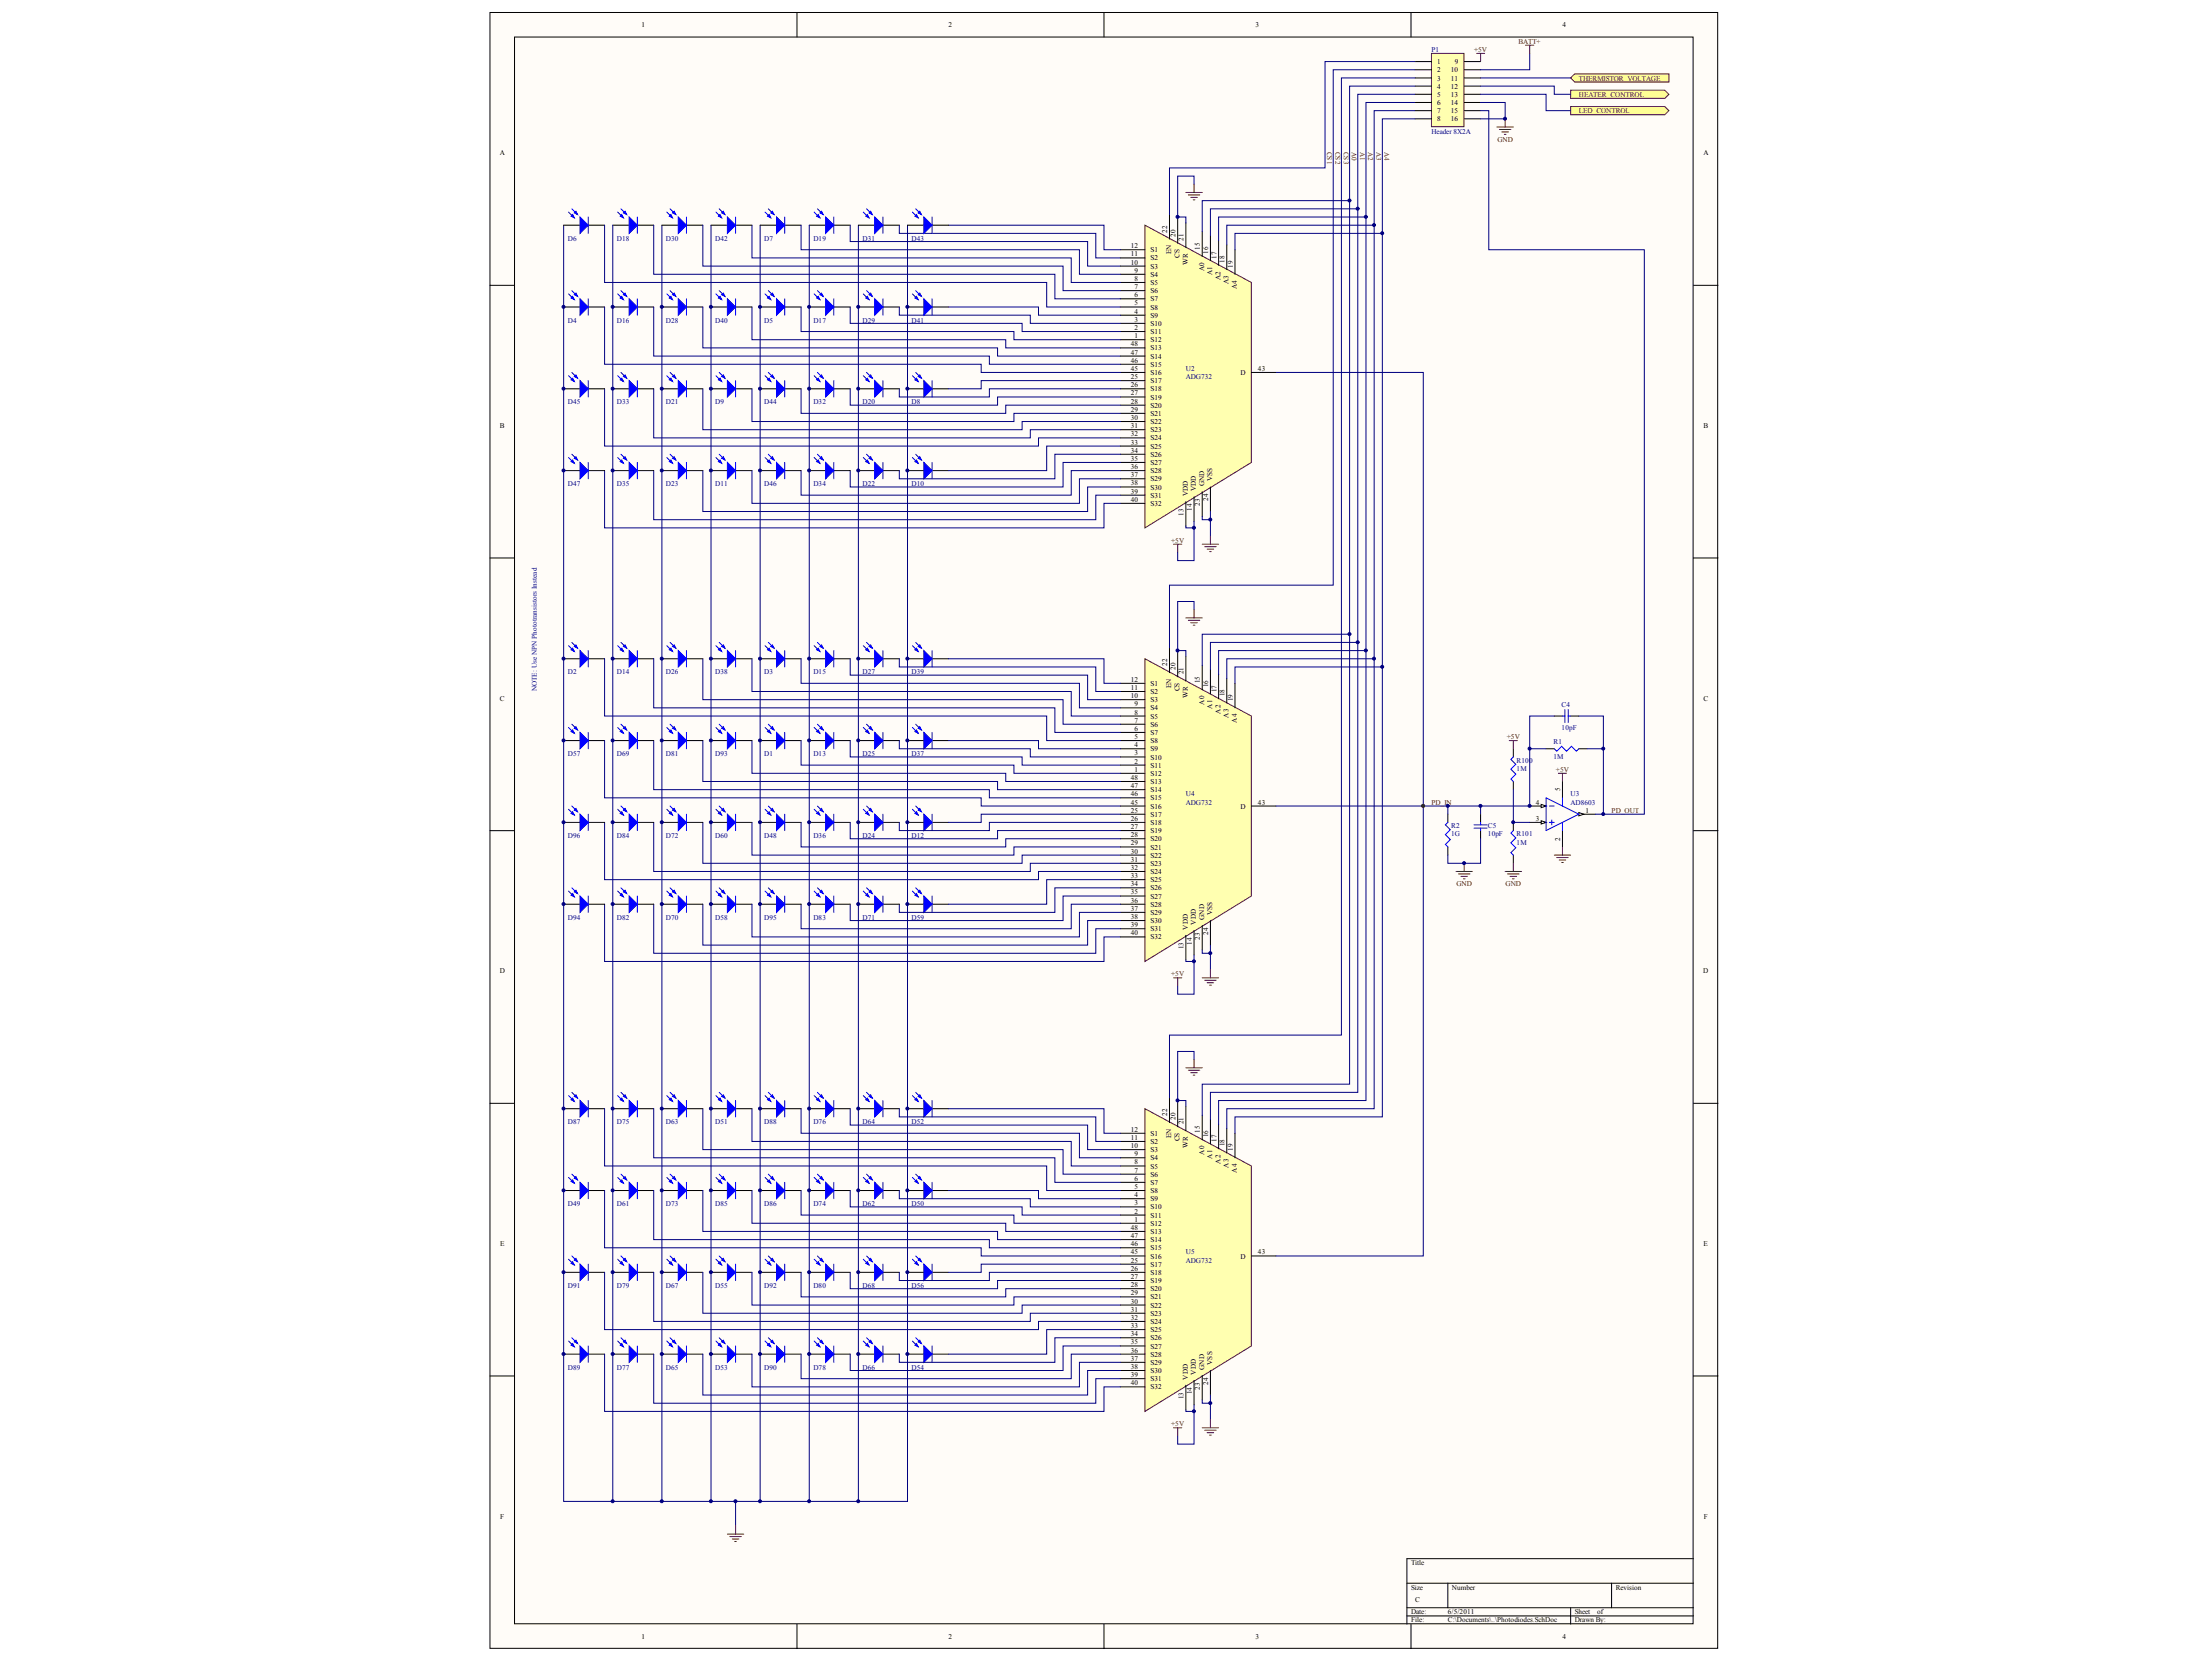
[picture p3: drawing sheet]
<svg xmlns="http://www.w3.org/2000/svg" width="271mm" height="204mm" viewBox="0 0 271 204" stroke-linecap="round" stroke-linejoin="round" font-family="sans-serif">
<defs><g id="words">
<g font-size=".9">
<text x="78.6" y="3.3">1</text>
<text x="116.2" y="3.3">2</text>
<text x="153.8" y="3.3">3</text>
<text x="191.4" y="3.3">4</text>
<text x="176" y="7.9">1</text>
<text x="176" y="8.9">2</text>
<text x="176" y="9.9">3</text>
<text x="176" y="10.9">4</text>
<text x="176" y="11.9">5</text>
<text x="177.7" y="8.9">10</text>
<text x="177.7" y="9.9">11</text>
<text x="177.7" y="10.9">12</text>
<text x="177.7" y="11.9">13</text>
<text x="178.2" y="7.9">9</text>
<text x="176" y="12.9">6</text>
<text x="176" y="13.9">7</text>
<text x="176" y="14.9">8</text>
<text x="177.7" y="12.9">14</text>
<text x="177.7" y="13.9">15</text>
<text x="177.7" y="14.9">16</text>
<text x="61.2" y="19">A</text>
<text x="208.6" y="19">A</text>
<text x="143" y="28.5" transform="rotate(-90 143 28.5)">22</text>
<text x="144" y="29" transform="rotate(-90 144 29)">20</text>
<text x="145" y="29.5" transform="rotate(-90 145 29.5)">21</text>
<text x="138.5" y="30.4">12</text>
<text x="138.5" y="31.4">11</text>
<text x="138.5" y="32.4">10</text>
<text x="139" y="33.4">9</text>
<text x="139" y="34.4">8</text>
<text x="139" y="35.4">7</text>
<text x="140.9" y="30.9">S1</text>
<text x="140.9" y="31.9">S2</text>
<text x="140.9" y="32.9">S3</text>
<text x="140.9" y="33.9">S4</text>
<text x="140.9" y="34.9">S5</text>
<text x="140.9" y="35.9">S6</text>
<text x="143.5" y="31.2" transform="rotate(-90 143.5 31.2)">EN</text>
<text x="144.5" y="31.6" transform="rotate(-90 144.5 31.6)">CS</text>
<text x="145.5" y="32.4" transform="rotate(-90 145.5 32.4)">WR</text>
<text x="147" y="30.6" transform="rotate(-90 147 30.6)">15</text>
<text x="147.5" y="33.2" transform="rotate(-90 147.5 33.2)">A0</text>
<text x="148" y="31.1" transform="rotate(-90 148 31.1)">16</text>
<text x="148.5" y="33.7" transform="rotate(-90 148.5 33.7)">A1</text>
<text x="149" y="31.7" transform="rotate(-90 149 31.7)">17</text>
<text x="149.5" y="34.3" transform="rotate(-90 149.5 34.3)">A2</text>
<text x="150" y="32.2" transform="rotate(-90 150 32.2)">18</text>
<text x="150.5" y="34.8" transform="rotate(-90 150.5 34.8)">A3</text>
<text x="151" y="32.8" transform="rotate(-90 151 32.8)">19</text>
<text x="151.5" y="35.4" transform="rotate(-90 151.5 35.4)">A4</text>
<text x="139" y="36.4">6</text>
<text x="139" y="37.4">5</text>
<text x="139" y="38.4">4</text>
<text x="139" y="39.4">3</text>
<text x="139" y="40.4">2</text>
<text x="139" y="41.4">1</text>
<text x="140.9" y="36.9">S7</text>
<text x="140.9" y="37.9">S8</text>
<text x="140.9" y="38.9">S9</text>
<text x="140.9" y="39.9">S10</text>
<text x="140.9" y="40.9">S11</text>
<text x="140.9" y="41.9">S12</text>
<text x="138.5" y="42.4">48</text>
<text x="138.5" y="43.4">47</text>
<text x="138.5" y="44.4">46</text>
<text x="138.5" y="45.4">45</text>
<text x="138.5" y="46.4">25</text>
<text x="138.5" y="47.4">26</text>
<text x="140.9" y="42.9">S13</text>
<text x="140.9" y="43.9">S14</text>
<text x="140.9" y="44.9">S15</text>
<text x="140.9" y="45.9">S16</text>
<text x="140.9" y="46.9">S17</text>
<text x="140.9" y="47.9">S18</text>
<text x="151.9" y="45.9">D</text>
<text x="154.1" y="45.4">43</text>
<text x="61.2" y="52.4">B</text>
<text x="138.5" y="48.4">27</text>
<text x="138.5" y="49.4">28</text>
<text x="138.5" y="50.4">29</text>
<text x="138.5" y="51.4">30</text>
<text x="138.5" y="52.4">31</text>
<text x="138.5" y="53.4">32</text>
<text x="140.9" y="48.9">S19</text>
<text x="140.9" y="49.9">S20</text>
<text x="140.9" y="50.9">S21</text>
<text x="140.9" y="51.9">S22</text>
<text x="140.9" y="52.9">S23</text>
<text x="140.9" y="53.9">S24</text>
<text x="208.6" y="52.4">B</text>
<text x="138.5" y="54.4">33</text>
<text x="138.5" y="55.4">34</text>
<text x="138.5" y="56.4">35</text>
<text x="138.5" y="57.4">36</text>
<text x="138.5" y="58.5">37</text>
<text x="138.5" y="59.5">38</text>
<text x="140.9" y="54.9">S25</text>
<text x="140.9" y="55.9">S26</text>
<text x="140.9" y="56.9">S27</text>
<text x="140.9" y="57.9">S28</text>
<text x="140.9" y="59">S29</text>
<text x="140.9" y="60">S30</text>
<text x="147.5" y="59.5" transform="rotate(-90 147.5 59.5)">GND</text>
<text x="148.5" y="58.9" transform="rotate(-90 148.5 58.9)">VSS</text>
<text x="138.5" y="60.5">39</text>
<text x="138.5" y="61.5">40</text>
<text x="140.9" y="61">S31</text>
<text x="140.9" y="62">S32</text>
<text x="145" y="63.2" transform="rotate(-90 145 63.2)">13</text>
<text x="145.5" y="60.7" transform="rotate(-90 145.5 60.7)">VDD</text>
<text x="146" y="62.6" transform="rotate(-90 146 62.6)">14</text>
<text x="146.5" y="60.1" transform="rotate(-90 146.5 60.1)">VDD</text>
<text x="147" y="62" transform="rotate(-90 147 62)">23</text>
<text x="148" y="61.4" transform="rotate(-90 148 61.4)">24</text>
<text x="138.5" y="83.5">12</text>
<text x="140.9" y="84">S1</text>
<text x="143" y="81.6" transform="rotate(-90 143 81.6)">22</text>
<text x="144" y="82.1" transform="rotate(-90 144 82.1)">20</text>
<text x="145" y="82.6" transform="rotate(-90 145 82.6)">21</text>
<text x="147" y="83.7" transform="rotate(-90 147 83.7)">15</text>
<text x="61.2" y="85.8">C</text>
<text x="138.5" y="84.5">11</text>
<text x="138.5" y="85.5">10</text>
<text x="139" y="86.5">9</text>
<text x="139" y="87.5">8</text>
<text x="139" y="88.5">7</text>
<text x="139" y="89.5">6</text>
<text x="140.9" y="85">S2</text>
<text x="140.9" y="86">S3</text>
<text x="140.9" y="87">S4</text>
<text x="140.9" y="88">S5</text>
<text x="140.9" y="89">S6</text>
<text x="143.5" y="84.3" transform="rotate(-90 143.5 84.3)">EN</text>
<text x="144.5" y="84.7" transform="rotate(-90 144.5 84.7)">CS</text>
<text x="145.5" y="85.5" transform="rotate(-90 145.5 85.5)">WR</text>
<text x="147.5" y="86.3" transform="rotate(-90 147.5 86.3)">A0</text>
<text x="148" y="84.2" transform="rotate(-90 148 84.2)">16</text>
<text x="148.5" y="86.8" transform="rotate(-90 148.5 86.8)">A1</text>
<text x="149" y="84.8" transform="rotate(-90 149 84.8)">17</text>
<text x="149.5" y="87.4" transform="rotate(-90 149.5 87.4)">A2</text>
<text x="150" y="85.3" transform="rotate(-90 150 85.3)">18</text>
<text x="150.5" y="87.9" transform="rotate(-90 150.5 87.9)">A3</text>
<text x="151" y="85.9" transform="rotate(-90 151 85.9)">19</text>
<text x="151.5" y="88.5" transform="rotate(-90 151.5 88.5)">A4</text>
<text x="208.6" y="85.8">C</text>
<text x="138.5" y="95.5">48</text>
<text x="139" y="90.5">5</text>
<text x="139" y="91.5">4</text>
<text x="139" y="92.5">3</text>
<text x="139" y="93.5">2</text>
<text x="139" y="94.5">1</text>
<text x="140.9" y="90">S7</text>
<text x="140.9" y="91">S8</text>
<text x="140.9" y="92">S9</text>
<text x="140.9" y="93">S10</text>
<text x="140.9" y="94">S11</text>
<text x="140.9" y="95">S12</text>
<text x="138.5" y="96.5">47</text>
<text x="138.5" y="97.5">46</text>
<text x="138.5" y="98.5">45</text>
<text x="138.5" y="99.5">25</text>
<text x="138.5" y="100.5">26</text>
<text x="138.5" y="101.5">27</text>
<text x="140.9" y="96">S13</text>
<text x="140.9" y="97">S14</text>
<text x="140.9" y="98">S15</text>
<text x="140.9" y="99">S16</text>
<text x="140.9" y="100">S17</text>
<text x="140.9" y="101">S18</text>
<text x="151.9" y="99">D</text>
<text x="154.1" y="98.5">43</text>
<text x="188.1" y="98.5">4</text>
<text x="188.1" y="100.5">3</text>
<text x="191.1" y="96.9" transform="rotate(-90 191.1 96.9)">5</text>
<text x="194.2" y="99.5">1</text>
<text x="138.5" y="102.5">28</text>
<text x="138.5" y="103.5">29</text>
<text x="138.5" y="104.5">30</text>
<text x="138.5" y="105.5">31</text>
<text x="138.5" y="106.5">32</text>
<text x="138.5" y="107.5">33</text>
<text x="140.9" y="102">S19</text>
<text x="140.9" y="103">S20</text>
<text x="140.9" y="104">S21</text>
<text x="140.9" y="105">S22</text>
<text x="140.9" y="106">S23</text>
<text x="140.9" y="107">S24</text>
<text x="191.1" y="103" transform="rotate(-90 191.1 103)">2</text>
<text x="138.5" y="108.5">34</text>
<text x="138.5" y="109.5">35</text>
<text x="138.5" y="110.5">36</text>
<text x="138.5" y="111.5">37</text>
<text x="138.5" y="112.6">38</text>
<text x="138.5" y="113.6">39</text>
<text x="140.9" y="108">S25</text>
<text x="140.9" y="109">S26</text>
<text x="140.9" y="110">S27</text>
<text x="140.9" y="111">S28</text>
<text x="140.9" y="112.1">S29</text>
<text x="140.9" y="113.1">S30</text>
<text x="145.5" y="113.8" transform="rotate(-90 145.5 113.8)">VDD</text>
<text x="146.5" y="113.2" transform="rotate(-90 146.5 113.2)">VDD</text>
<text x="147.5" y="112.6" transform="rotate(-90 147.5 112.6)">GND</text>
<text x="148.5" y="112" transform="rotate(-90 148.5 112)">VSS</text>
<text x="61.2" y="119.2">D</text>
<text x="138.5" y="114.6">40</text>
<text x="140.9" y="114.1">S31</text>
<text x="140.9" y="115.1">S32</text>
<text x="145" y="116.3" transform="rotate(-90 145 116.3)">13</text>
<text x="146" y="115.7" transform="rotate(-90 146 115.7)">14</text>
<text x="147" y="115.1" transform="rotate(-90 147 115.1)">23</text>
<text x="148" y="114.5" transform="rotate(-90 148 114.5)">24</text>
<text x="208.6" y="119.2">D</text>
<text x="143" y="136.7" transform="rotate(-90 143 136.7)">22</text>
<text x="144" y="137.2" transform="rotate(-90 144 137.2)">20</text>
<text x="145" y="137.7" transform="rotate(-90 145 137.7)">21</text>
<text x="138.5" y="138.6">12</text>
<text x="138.5" y="139.6">11</text>
<text x="138.5" y="140.6">10</text>
<text x="139" y="141.6">9</text>
<text x="139" y="142.6">8</text>
<text x="139" y="143.6">7</text>
<text x="140.9" y="139.1">S1</text>
<text x="140.9" y="140.1">S2</text>
<text x="140.9" y="141.1">S3</text>
<text x="140.9" y="142.1">S4</text>
<text x="140.9" y="143.1">S5</text>
<text x="143.5" y="139.4" transform="rotate(-90 143.5 139.4)">EN</text>
<text x="144.5" y="139.8" transform="rotate(-90 144.5 139.8)">CS</text>
<text x="145.5" y="140.6" transform="rotate(-90 145.5 140.6)">WR</text>
<text x="147" y="138.8" transform="rotate(-90 147 138.8)">15</text>
<text x="147.5" y="141.4" transform="rotate(-90 147.5 141.4)">A0</text>
<text x="148" y="139.3" transform="rotate(-90 148 139.3)">16</text>
<text x="148.5" y="141.9" transform="rotate(-90 148.5 141.9)">A1</text>
<text x="149" y="139.9" transform="rotate(-90 149 139.9)">17</text>
<text x="149.5" y="142.5" transform="rotate(-90 149.5 142.5)">A2</text>
<text x="150" y="140.4" transform="rotate(-90 150 140.4)">18</text>
<text x="150.5" y="143" transform="rotate(-90 150.5 143)">A3</text>
<text x="151" y="141" transform="rotate(-90 151 141)">19</text>
<text x="151.5" y="143.6" transform="rotate(-90 151.5 143.6)">A4</text>
<text x="139" y="144.6">6</text>
<text x="139" y="145.6">5</text>
<text x="139" y="146.6">4</text>
<text x="139" y="147.6">3</text>
<text x="139" y="148.6">2</text>
<text x="139" y="149.6">1</text>
<text x="140.9" y="144.1">S6</text>
<text x="140.9" y="145.1">S7</text>
<text x="140.9" y="146.1">S8</text>
<text x="140.9" y="147.1">S9</text>
<text x="140.9" y="148.1">S10</text>
<text x="140.9" y="149.1">S11</text>
<text x="61.2" y="152.6">E</text>
<text x="138.5" y="150.6">48</text>
<text x="138.5" y="151.6">47</text>
<text x="138.5" y="152.6">46</text>
<text x="138.5" y="153.6">45</text>
<text x="138.5" y="154.6">25</text>
<text x="138.5" y="155.6">26</text>
<text x="140.9" y="150.1">S12</text>
<text x="140.9" y="151.1">S13</text>
<text x="140.9" y="152.1">S14</text>
<text x="140.9" y="153.1">S15</text>
<text x="140.9" y="154.1">S16</text>
<text x="140.9" y="155.1">S17</text>
<text x="151.9" y="154.1">D</text>
<text x="154.1" y="153.6">43</text>
<text x="208.7" y="152.6">E</text>
<text x="138.5" y="156.6">27</text>
<text x="138.5" y="157.6">28</text>
<text x="138.5" y="158.6">29</text>
<text x="138.5" y="159.6">30</text>
<text x="138.5" y="160.6">31</text>
<text x="138.5" y="161.6">32</text>
<text x="140.9" y="156.1">S18</text>
<text x="140.9" y="157.1">S19</text>
<text x="140.9" y="158.1">S20</text>
<text x="140.9" y="159.1">S21</text>
<text x="140.9" y="160.1">S22</text>
<text x="140.9" y="161.1">S23</text>
<text x="138.5" y="162.6">33</text>
<text x="138.5" y="163.6">34</text>
<text x="138.5" y="164.6">35</text>
<text x="138.5" y="165.7">36</text>
<text x="138.5" y="166.7">37</text>
<text x="138.5" y="167.7">38</text>
<text x="140.9" y="162.1">S24</text>
<text x="140.9" y="163.1">S25</text>
<text x="140.9" y="164.1">S26</text>
<text x="140.9" y="165.1">S27</text>
<text x="140.9" y="166.2">S28</text>
<text x="140.9" y="167.2">S29</text>
<text x="147.5" y="167.7" transform="rotate(-90 147.5 167.7)">GND</text>
<text x="148.5" y="167.1" transform="rotate(-90 148.5 167.1)">VSS</text>
<text x="138.5" y="168.7">39</text>
<text x="138.5" y="169.7">40</text>
<text x="140.9" y="168.2">S30</text>
<text x="140.9" y="169.2">S31</text>
<text x="140.9" y="170.2">S32</text>
<text x="145" y="171.4" transform="rotate(-90 145 171.4)">13</text>
<text x="145.5" y="168.9" transform="rotate(-90 145.5 168.9)">VDD</text>
<text x="146" y="170.8" transform="rotate(-90 146 170.8)">14</text>
<text x="146.5" y="168.3" transform="rotate(-90 146.5 168.3)">VDD</text>
<text x="147" y="170.2" transform="rotate(-90 147 170.2)">23</text>
<text x="148" y="169.6" transform="rotate(-90 148 169.6)">24</text>
<text x="61.3" y="186">F</text>
<text x="208.7" y="186">F</text>
<text x="172.8" y="191.7">Title</text>
<text x="172.8" y="194.7">Size</text>
<text x="172.8" y="197.7">Date:</text>
<text x="173.3" y="196.2">C</text>
<text x="177.3" y="197.7">6/5/2011</text>
<text x="177.8" y="194.7">Number</text>
<text x="192.9" y="197.7">Sheet</text>
<text x="195.6" y="197.7">of</text>
<text x="197.9" y="194.7">Revision</text>
<text x="78.6" y="200.7">1</text>
<text x="116.2" y="200.7">2</text>
<text x="153.8" y="200.7">3</text>
<text x="172.8" y="198.7">File:</text>
<text x="177.3" y="198.7">C:\Documents\..\Photodiodes.SchDoc</text>
<text x="191.4" y="200.7">4</text>
<text x="192.9" y="198.7">Drawn By:</text>
</g>
<g font-size=".9" fill="#800000">
<text x="186" y="5.4">BATT+</text>
<text x="180.5" y="6.4">+5V</text>
<text x="193.4" y="11.9">HEATER_CONTROL</text>
<text x="193.4" y="9.9">THERMISTOR_VOLTAGE</text>
<text x="183.4" y="17.3">GND</text>
<text x="193.4" y="13.9">LED_CONTROL</text>
<text x="162.6" y="18.6" transform="rotate(90 162.6 18.6)">CS1</text>
<text x="163.6" y="18.6" transform="rotate(90 163.6 18.6)">CS2</text>
<text x="164.6" y="18.6" transform="rotate(90 164.6 18.6)">CS3</text>
<text x="165.6" y="18.6" transform="rotate(90 165.6 18.6)">A0</text>
<text x="166.6" y="18.6" transform="rotate(90 166.6 18.6)">A1</text>
<text x="167.6" y="18.6" transform="rotate(90 167.6 18.6)">A2</text>
<text x="168.6" y="18.6" transform="rotate(90 168.6 18.6)">A3</text>
<text x="169.6" y="18.6" transform="rotate(90 169.6 18.6)">A4</text>
<text x="143.4" y="66.5">+5V</text>
<text x="184.6" y="90.5">+5V</text>
<text x="190.6" y="94.5">+5V</text>
<text x="175.3" y="98.5">PD_IN</text>
<text x="197.4" y="99.5">PD_OUT</text>
<text x="178.4" y="108.5">GND</text>
<text x="184.4" y="108.5">GND</text>
<text x="143.4" y="119.6">+5V</text>
<text x="143.4" y="174.7">+5V</text>
</g>
<g font-size=".9" fill="#000080">
<text x="175.3" y="6.4">P1</text>
<text x="175.3" y="16.4">Header 8X2A</text>
<text x="69.5" y="29.5">D6</text>
<text x="75.6" y="29.5">D18</text>
<text x="81.6" y="29.5">D30</text>
<text x="87.6" y="29.5">D42</text>
<text x="93.6" y="29.5">D7</text>
<text x="99.6" y="29.5">D19</text>
<text x="105.6" y="29.5">D31</text>
<text x="111.7" y="29.5">D43</text>
<text x="69.5" y="39.5">D4</text>
<text x="75.6" y="39.5">D16</text>
<text x="81.6" y="39.5">D28</text>
<text x="87.6" y="39.5">D40</text>
<text x="93.6" y="39.5">D5</text>
<text x="99.6" y="39.5">D17</text>
<text x="105.6" y="39.5">D29</text>
<text x="111.7" y="39.5">D41</text>
<text x="145.2" y="45.4">U2</text>
<text x="145.2" y="46.4">ADG732</text>
<text x="69.5" y="49.5">D45</text>
<text x="75.6" y="49.5">D33</text>
<text x="81.6" y="49.5">D21</text>
<text x="87.6" y="49.5">D9</text>
<text x="93.6" y="49.5">D44</text>
<text x="99.6" y="49.5">D32</text>
<text x="105.6" y="49.5">D20</text>
<text x="111.7" y="49.5">D8</text>
<text x="69.5" y="59.6">D47</text>
<text x="75.6" y="59.6">D35</text>
<text x="81.6" y="59.6">D23</text>
<text x="87.6" y="59.6">D11</text>
<text x="93.6" y="59.6">D46</text>
<text x="99.6" y="59.6">D34</text>
<text x="105.6" y="59.6">D22</text>
<text x="111.7" y="59.6">D10</text>
<text x="69.5" y="82.6">D2</text>
<text x="75.6" y="82.6">D14</text>
<text x="81.6" y="82.6">D26</text>
<text x="87.6" y="82.6">D38</text>
<text x="93.6" y="82.6">D3</text>
<text x="99.6" y="82.6">D15</text>
<text x="105.6" y="82.6">D27</text>
<text x="111.7" y="82.6">D39</text>
<text x="65.8" y="84.7" transform="rotate(-90 65.8 84.7)">NOTE: Use NPN Phototransistors Instead</text>
<text x="191.3" y="89.4">10pF</text>
<text x="191.3" y="86.6">C4</text>
<text x="69.5" y="92.6">D57</text>
<text x="75.6" y="92.6">D69</text>
<text x="81.6" y="92.6">D81</text>
<text x="87.6" y="92.6">D93</text>
<text x="93.6" y="92.6">D1</text>
<text x="99.6" y="92.6">D13</text>
<text x="105.6" y="92.6">D25</text>
<text x="111.7" y="92.6">D37</text>
<text x="185.8" y="94.4">1M</text>
<text x="185.8" y="93.4">R100</text>
<text x="190.3" y="92.9">1M</text>
<text x="190.3" y="91.1">R1</text>
<text x="145.2" y="97.5">U4</text>
<text x="145.2" y="98.5">ADG732</text>
<text x="177.7" y="101.4">R2</text>
<text x="182.3" y="101.4">C5</text>
<text x="192.4" y="97.5">U3</text>
<text x="192.4" y="98.5">AD8603</text>
<text x="69.5" y="102.6">D96</text>
<text x="75.6" y="102.6">D84</text>
<text x="81.6" y="102.6">D72</text>
<text x="87.6" y="102.6">D60</text>
<text x="93.6" y="102.6">D48</text>
<text x="99.6" y="102.6">D36</text>
<text x="105.6" y="102.6">D24</text>
<text x="111.7" y="102.6">D12</text>
<text x="177.7" y="102.4">1G</text>
<text x="182.3" y="102.4">10pF</text>
<text x="185.8" y="103.4">1M</text>
<text x="185.8" y="102.4">R101</text>
<text x="69.5" y="112.7">D94</text>
<text x="75.6" y="112.7">D82</text>
<text x="81.6" y="112.7">D70</text>
<text x="87.6" y="112.7">D58</text>
<text x="93.6" y="112.7">D95</text>
<text x="99.6" y="112.7">D83</text>
<text x="105.6" y="112.7">D71</text>
<text x="111.7" y="112.7">D59</text>
<text x="69.5" y="137.7">D87</text>
<text x="75.6" y="137.7">D75</text>
<text x="81.6" y="137.7">D63</text>
<text x="87.6" y="137.7">D51</text>
<text x="93.6" y="137.7">D88</text>
<text x="99.6" y="137.7">D76</text>
<text x="105.6" y="137.7">D64</text>
<text x="111.7" y="137.7">D52</text>
<text x="69.5" y="147.7">D49</text>
<text x="75.6" y="147.7">D61</text>
<text x="81.6" y="147.7">D73</text>
<text x="87.6" y="147.7">D85</text>
<text x="93.6" y="147.7">D86</text>
<text x="99.6" y="147.7">D74</text>
<text x="105.6" y="147.7">D62</text>
<text x="111.7" y="147.7">D50</text>
<text x="145.2" y="153.6">U5</text>
<text x="145.2" y="154.6">ADG732</text>
<text x="69.5" y="157.7">D91</text>
<text x="75.6" y="157.7">D79</text>
<text x="81.6" y="157.7">D67</text>
<text x="87.6" y="157.7">D55</text>
<text x="93.6" y="157.7">D92</text>
<text x="99.6" y="157.7">D80</text>
<text x="105.6" y="157.7">D68</text>
<text x="111.7" y="157.7">D56</text>
<text x="69.5" y="167.8">D89</text>
<text x="75.6" y="167.8">D77</text>
<text x="81.6" y="167.8">D65</text>
<text x="87.6" y="167.8">D53</text>
<text x="93.6" y="167.8">D90</text>
<text x="99.6" y="167.8">D78</text>
<text x="105.6" y="167.8">D66</text>
<text x="111.7" y="167.8">D54</text>
</g>
</g></defs>
<g fill="#fffcf8" stroke="#000" stroke-width=".12">
<path d="M60 1.5h150.4v200.4h-150.4z"/>
<path d="M63 4.5h144.4v194.4h-144.4z"/>
</g>
<g fill="none" stroke="#000" stroke-width=".12">
<path d="M97.6 1.5v3M135.2 1.5v3M172.8 1.5v3M60 34.9h3M75.1 27.6h2M78.1 27.6h2M81.1 37.6h2M81.1 27.6h2M84.1 37.6h2M84.1 27.6h2M99.1 37.6h2M99.1 27.6h2"/>
<path d="M102.1 37.6h2M102.1 27.6h2M105.1 37.6h2M105.1 27.6h2M108.1 37.6h2.1M108.1 27.6h2.1M207.4 34.9h3M81.1 47.6h2M81.1 57.6h2M84.1 47.6h2M84.1 57.6h2M99.1 47.6h2"/>
<path d="M102.1 47.6h2M105.1 47.6h2M105.1 57.6h2M108.1 47.6h2.1M108.1 57.6h2.1M60 68.3h3M207.4 68.3h3M81.1 80.7h2M84.1 80.7h2M105.1 90.7h2M105.1 80.7h2M108.1 90.7h2.1"/>
<path d="M108.1 80.7h2.1M60 101.7h3M105.1 100.7h2M108.1 100.7h2.1M207.4 101.7h3M60 135.1h3M207.4 135.1h3M60 168.5h3M207.4 168.5h3M97.6 198.9v3M135.2 198.9v3M172.3 193.9h35.1"/>
<path d="M172.3 196.9h35.1M172.3 197.9h35.1M172.8 198.9v3M177.3 193.9v3M192.4 196.9v2M197.4 193.9v3M207.4 190.9h-35.1v8"/>
</g>
<circle cx="174.3" cy="98.7" r=".18" fill="#000080" stroke="#000080" stroke-width=".12"/>
<g fill="none" stroke="#00f" stroke-width=".12">
<path d="M75.7 26l.7 .7M76.1 25.6l.7 .7M78.1 26.6v2M81.7 36l.7 .7M81.7 26l.7 .7M82.1 35.6l.7 .7M82.1 25.6l.7 .7M84.1 26.6v2M84.1 36.6v2M99.7 36l.7 .7M99.7 26l.7 .7M100.1 35.6l.7 .7"/>
<path d="M100.1 25.6l.7 .7M102.1 26.6v2M102.1 36.6v2M105.7 36l.7 .7M105.7 26l.7 .7M106.1 35.6l.7 .7M106.1 25.6l.7 .7M108.1 26.6v2M108.1 36.6v2M81.7 46l.7 .7M81.7 56l.7 .7M82.1 45.6l.7 .7"/>
<path d="M82.1 55.6l.7 .7M84.1 46.6v2M84.1 56.6v2M99.7 46l.7 .7M100.1 45.6l.7 .7M102.1 46.6v2M105.7 46l.7 .7M105.7 56l.7 .7M106.1 45.6l.7 .7M106.1 55.6l.7 .7M108.1 46.6v2M108.1 56.6v2"/>
<path d="M81.7 79.1l.7 .7M82.1 78.7l.7 .7M84.1 79.7v2M105.7 79.1l.7 .7M106.1 78.7l.7 .7M108.1 79.7v2M105.7 99.1l.7 .7M105.7 89.1l.7 .7M106.1 98.7l.7 .7M106.1 88.7l.7 .7M108.1 89.7v2M108.1 99.7v2"/>
</g>
<g fill="#00f" stroke="#00f" stroke-width=".12">
<path d="M101.1 36.6l1 1-1 1z"/>
<path d="M100.4 36.1l.2-.2 .2 .4z"/>
<path d="M100 36.5l.2-.2 .2 .4z"/>
<path d="M77.1 26.6l1 1-1 1z"/>
<path d="M76.4 26.1l.2-.2 .2 .4z"/>
<path d="M76 26.5l.2-.2 .2 .4z"/>
<path d="M101.1 26.6l1 1-1 1z"/>
<path d="M100.4 26.1l.2-.2 .2 .4z"/>
<path d="M100 26.5l.2-.2 .2 .4z"/>
<path d="M107.1 46.6l1 1-1 1z"/>
<path d="M106.4 46.1l.2-.2 .2 .4z"/>
<path d="M106 46.5l.2-.2 .2 .4z"/>
<path d="M83.1 46.6l1 1-1 1z"/>
<path d="M82.4 46.1l.2-.2 .2 .4z"/>
<path d="M82 46.5l.2-.2 .2 .4z"/>
<path d="M107.1 56.6l1 1-1 1z"/>
<path d="M106.4 56.1l.2-.2 .2 .4z"/>
<path d="M106 56.5l.2-.2 .2 .4z"/>
<path d="M83.1 56.6l1 1-1 1z"/>
<path d="M82.4 56.1l.2-.2 .2 .4z"/>
<path d="M82 56.5l.2-.2 .2 .4z"/>
<path d="M107.1 99.7l1 1-1 1z"/>
<path d="M106.4 99.2l.2-.2 .2 .4z"/>
<path d="M106 99.6l.2-.2 .2 .4z"/>
<path d="M107.1 89.7l1 1-1 1z"/>
<path d="M106.4 89.2l.2-.2 .2 .4z"/>
<path d="M106 89.6l.2-.2 .2 .4z"/>
<path d="M83.1 79.7l1 1-1 1z"/>
<path d="M82.4 79.2l.2-.2 .2 .4z"/>
<path d="M82 79.6l.2-.2 .2 .4z"/>
<path d="M107.1 79.7l1 1-1 1z"/>
<path d="M106.4 79.2l.2-.2 .2 .4z"/>
<path d="M106 79.6l.2-.2 .2 .4z"/>
<path d="M83.1 36.6l1 1-1 1z"/>
<path d="M82.4 36.1l.2-.2 .2 .4z"/>
<path d="M82 36.5l.2-.2 .2 .4z"/>
<path d="M107.1 36.6l1 1-1 1z"/>
<path d="M106.4 36.1l.2-.2 .2 .4z"/>
<path d="M106 36.5l.2-.2 .2 .4z"/>
<path d="M83.1 26.6l1 1-1 1z"/>
<path d="M82.4 26.1l.2-.2 .2 .4z"/>
<path d="M82 26.5l.2-.2 .2 .4z"/>
<path d="M107.1 26.6l1 1-1 1z"/>
<path d="M106.4 26.1l.2-.2 .2 .4z"/>
<path d="M106 26.5l.2-.2 .2 .4z"/>
<path d="M101.1 46.6l1 1-1 1z"/>
<path d="M100.4 46.1l.2-.2 .2 .4z"/>
<path d="M100 46.5l.2-.2 .2 .4z"/>
</g>
<path d="M69 27.6v156.3h42.2v-156.3M75.1 27.6v156.3M81.1 27.6v156.3M87.1 27.6v156.3M93.1 27.6v156.3M99.1 27.6v156.3M105.1 27.6v156.3M90.1 183.9v3" fill="none" stroke="#000080" stroke-width=".12"/>
<path d="M89.1 187.9h2M89.4 188.2h1.4M89.7 188.5h.8M90 188.8h.2M90.1 186.9v1" fill="none" stroke="#800000" stroke-width=".12"/>
<path d="M140.2 27.6l13.1 7v22l-13.1 8z" fill-rule="evenodd" fill="#ffffb0" stroke="#800000" stroke-width=".12"/>
<g fill="none" stroke="#000" stroke-width=".12">
<path d="M69 37.6h2M69 27.6h2M72 37.6h2.1M72 27.6h2.1M75.1 37.6h2M78.1 37.6h2M93.1 37.6h2M93.1 27.6h2M96.1 37.6h2M96.1 27.6h2M137.2 30.6h3M137.2 31.6h3"/>
<path d="M137.2 32.6h3M137.2 33.6h3M137.2 34.6h3M137.2 35.6h3M137.2 36.6h3M137.2 37.6h3M137.2 38.6h3M137.2 39.6h3M143.2 26.3v3M144.2 26.8v3M145.2 27.3v3M147.3 28.4v3"/>
<path d="M148.3 28.9v3M149.3 29.5v3M150.3 30v3M151.3 30.6v3M87.1 47.6h2M87.1 57.6h2M90.1 47.6h2M90.1 57.6h2M111.2 47.6h2M111.2 57.6h2M114.2 47.6h2M114.2 57.6h2"/>
<path d="M137.2 40.6h3M137.2 41.6h3M137.2 42.6h3M137.2 43.6h3M137.2 44.6h3M137.2 45.6h3M137.2 46.6h3M137.2 47.6h3M137.2 48.6h3M137.2 49.6h3M137.2 50.6h3M137.2 51.6h3"/>
<path d="M137.2 52.6h3M137.2 53.6h3M137.2 54.6h3M137.2 55.6h3M137.2 56.6h3M137.2 57.6h3M137.2 58.6h3M137.2 59.6h3M148.3 59.6v3M153.3 45.6h3M137.2 60.6h3M137.2 61.6h3"/>
<path d="M145.2 61.4v3M146.3 60.8v3M147.3 60.2v3M69 90.7h2M69 80.7h2M72 90.7h2.1M72 80.7h2.1M75.1 80.7h2M78.1 80.7h2M93.1 90.7h2M93.1 80.7h2M96.1 90.7h2"/>
<path d="M96.1 80.7h2M99.1 90.7h2M99.1 80.7h2M102.1 90.7h2M102.1 80.7h2M87.1 100.7h2M87.1 110.7h2M90.1 100.7h2M90.1 110.7h2M111.2 100.7h2M111.2 110.7h2M114.2 100.7h2"/>
<path d="M114.2 110.7h2M81.1 135.8h2M84.1 135.8h2M87.1 135.8h2M90.1 135.8h2M105.1 135.8h2M108.1 135.8h2.1M111.2 135.8h2M114.2 135.8h2M69 145.8h2M72 145.8h2.1M75.1 145.8h2"/>
<path d="M78.1 145.8h2M87.1 155.8h2M90.1 155.8h2M105.1 145.8h2M108.1 145.8h2.1M111.2 145.8h2M111.2 155.8h2M114.2 145.8h2M114.2 155.8h2M87.1 165.8h2M90.1 165.8h2M111.2 165.8h2"/>
<path d="M114.2 165.8h2"/>
</g>
<g fill="none" stroke="#00f" stroke-width=".12">
<path d="M69.6 36l.7 .7M69.6 26l.7 .7M70 35.6l.7 .7M70 25.6l.7 .7M72 26.6v2M72 36.6v2M75.7 36l.7 .7M76.1 35.6l.7 .7M78.1 36.6v2M93.7 36l.7 .7M93.7 26l.7 .7M94.1 35.6l.7 .7"/>
<path d="M94.1 25.6l.7 .7M96.1 26.6v2M96.1 36.6v2M87.7 46l.7 .7M87.7 56l.7 .7M88.1 45.6l.7 .7M88.1 55.6l.7 .7M90.1 46.6v2M90.1 56.6v2M111.8 46l.7 .7M111.8 56l.7 .7M112.2 45.6l.7 .7"/>
<path d="M112.2 55.6l.7 .7M114.2 46.6v2M114.2 56.6v2M69.6 79.1l.7 .7M70 78.7l.7 .7M72 79.7v2M75.7 79.1l.7 .7M76.1 78.7l.7 .7M78.1 79.7v2M93.7 79.1l.7 .7M94.1 78.7l.7 .7M96.1 79.7v2"/>
<path d="M99.7 79.1l.7 .7M100.1 78.7l.7 .7M102.1 79.7v2M69.6 89.1l.7 .7M70 88.7l.7 .7M72 89.7v2M87.7 99.1l.7 .7M88.1 98.7l.7 .7M90.1 99.7v2M93.7 89.1l.7 .7M94.1 88.7l.7 .7M96.1 89.7v2"/>
<path d="M99.7 89.1l.7 .7M100.1 88.7l.7 .7M102.1 89.7v2M111.8 99.1l.7 .7M112.2 98.7l.7 .7M114.2 99.7v2M87.7 109.1l.7 .7M88.1 108.7l.7 .7M90.1 109.7v2M111.8 109.1l.7 .7M112.2 108.7l.7 .7M114.2 109.7v2"/>
<path d="M81.7 134.2l.7 .7M82.1 133.8l.7 .7M84.1 134.8v2M87.7 134.2l.7 .7M88.1 133.8l.7 .7M90.1 134.8v2M105.7 134.2l.7 .7M106.1 133.8l.7 .7M108.1 134.8v2M111.8 134.2l.7 .7M112.2 133.8l.7 .7M114.2 134.8v2"/>
<path d="M69.6 144.2l.7 .7M70 143.8l.7 .7M72 144.8v2M75.7 144.2l.7 .7M76.1 143.8l.7 .7M78.1 144.8v2M87.7 154.2l.7 .7M88.1 153.8l.7 .7M90.1 154.8v2M105.7 144.2l.7 .7M106.1 143.8l.7 .7M108.1 144.8v2"/>
<path d="M111.8 144.2l.7 .7M111.8 154.2l.7 .7M112.2 143.8l.7 .7M112.2 153.8l.7 .7M114.2 144.8v2M114.2 154.8v2M87.7 164.2l.7 .7M88.1 163.8l.7 .7M90.1 164.8v2M111.8 164.2l.7 .7M112.2 163.8l.7 .7M114.2 164.8v2"/>
</g>
<g fill="#00f" stroke="#00f" stroke-width=".12">
<path d="M95.1 89.7l1 1-1 1z"/>
<path d="M94.4 89.2l.2-.2 .2 .4z"/>
<path d="M94 89.6l.2-.2 .2 .4z"/>
<path d="M71 79.7l1 1-1 1z"/>
<path d="M70.3 79.2l.2-.2 .2 .4z"/>
<path d="M69.9 79.6l.2-.2 .2 .4z"/>
<path d="M95.1 79.7l1 1-1 1z"/>
<path d="M94.4 79.2l.2-.2 .2 .4z"/>
<path d="M94 79.6l.2-.2 .2 .4z"/>
<path d="M71 36.6l1 1-1 1z"/>
<path d="M70.3 36.1l.2-.2 .2 .4z"/>
<path d="M69.9 36.5l.2-.2 .2 .4z"/>
<path d="M95.1 36.6l1 1-1 1z"/>
<path d="M94.4 36.1l.2-.2 .2 .4z"/>
<path d="M94 36.5l.2-.2 .2 .4z"/>
<path d="M71 26.6l1 1-1 1z"/>
<path d="M70.3 26.1l.2-.2 .2 .4z"/>
<path d="M69.9 26.5l.2-.2 .2 .4z"/>
<path d="M95.1 26.6l1 1-1 1z"/>
<path d="M94.4 26.1l.2-.2 .2 .4z"/>
<path d="M94 26.5l.2-.2 .2 .4z"/>
<path d="M113.2 46.6l1 1-1 1z"/>
<path d="M112.5 46.1l.2-.2 .2 .4z"/>
<path d="M112.1 46.5l.2-.2 .2 .4z"/>
<path d="M89.1 46.6l1 1-1 1z"/>
<path d="M88.4 46.1l.2-.2 .2 .4z"/>
<path d="M88 46.5l.2-.2 .2 .4z"/>
<path d="M113.2 56.6l1 1-1 1z"/>
<path d="M112.5 56.1l.2-.2 .2 .4z"/>
<path d="M112.1 56.5l.2-.2 .2 .4z"/>
<path d="M89.1 56.6l1 1-1 1z"/>
<path d="M88.4 56.1l.2-.2 .2 .4z"/>
<path d="M88 56.5l.2-.2 .2 .4z"/>
<path d="M113.2 99.7l1 1-1 1z"/>
<path d="M112.5 99.2l.2-.2 .2 .4z"/>
<path d="M112.1 99.6l.2-.2 .2 .4z"/>
<path d="M101.1 89.7l1 1-1 1z"/>
<path d="M100.4 89.2l.2-.2 .2 .4z"/>
<path d="M100 89.6l.2-.2 .2 .4z"/>
<path d="M77.1 79.7l1 1-1 1z"/>
<path d="M76.4 79.2l.2-.2 .2 .4z"/>
<path d="M76 79.6l.2-.2 .2 .4z"/>
<path d="M101.1 79.7l1 1-1 1z"/>
<path d="M100.4 79.2l.2-.2 .2 .4z"/>
<path d="M100 79.6l.2-.2 .2 .4z"/>
<path d="M77.1 36.6l1 1-1 1z"/>
<path d="M76.4 36.1l.2-.2 .2 .4z"/>
<path d="M76 36.5l.2-.2 .2 .4z"/>
<path d="M71 144.8l1 1-1 1z"/>
<path d="M70.3 144.3l.2-.2 .2 .4z"/>
<path d="M69.9 144.7l.2-.2 .2 .4z"/>
<path d="M113.2 144.8l1 1-1 1z"/>
<path d="M112.5 144.3l.2-.2 .2 .4z"/>
<path d="M112.1 144.7l.2-.2 .2 .4z"/>
<path d="M89.1 134.8l1 1-1 1z"/>
<path d="M88.4 134.3l.2-.2 .2 .4z"/>
<path d="M88 134.7l.2-.2 .2 .4z"/>
<path d="M113.2 134.8l1 1-1 1z"/>
<path d="M112.5 134.3l.2-.2 .2 .4z"/>
<path d="M112.1 134.7l.2-.2 .2 .4z"/>
<path d="M89.1 164.8l1 1-1 1z"/>
<path d="M88.4 164.3l.2-.2 .2 .4z"/>
<path d="M88 164.7l.2-.2 .2 .4z"/>
<path d="M113.2 164.8l1 1-1 1z"/>
<path d="M112.5 164.3l.2-.2 .2 .4z"/>
<path d="M112.1 164.7l.2-.2 .2 .4z"/>
<path d="M89.1 154.8l1 1-1 1z"/>
<path d="M88.4 154.3l.2-.2 .2 .4z"/>
<path d="M88 154.7l.2-.2 .2 .4z"/>
<path d="M113.2 154.8l1 1-1 1z"/>
<path d="M112.5 154.3l.2-.2 .2 .4z"/>
<path d="M112.1 154.7l.2-.2 .2 .4z"/>
<path d="M71 89.7l1 1-1 1z"/>
<path d="M70.3 89.2l.2-.2 .2 .4z"/>
<path d="M69.9 89.6l.2-.2 .2 .4z"/>
<path d="M89.1 109.7l1 1-1 1z"/>
<path d="M88.4 109.2l.2-.2 .2 .4z"/>
<path d="M88 109.6l.2-.2 .2 .4z"/>
<path d="M113.2 109.7l1 1-1 1z"/>
<path d="M112.5 109.2l.2-.2 .2 .4z"/>
<path d="M112.1 109.6l.2-.2 .2 .4z"/>
<path d="M89.1 99.7l1 1-1 1z"/>
<path d="M88.4 99.2l.2-.2 .2 .4z"/>
<path d="M88 99.6l.2-.2 .2 .4z"/>
<path d="M77.1 144.8l1 1-1 1z"/>
<path d="M76.4 144.3l.2-.2 .2 .4z"/>
<path d="M76 144.7l.2-.2 .2 .4z"/>
<path d="M107.1 144.8l1 1-1 1z"/>
<path d="M106.4 144.3l.2-.2 .2 .4z"/>
<path d="M106 144.7l.2-.2 .2 .4z"/>
<path d="M83.1 134.8l1 1-1 1z"/>
<path d="M82.4 134.3l.2-.2 .2 .4z"/>
<path d="M82 134.7l.2-.2 .2 .4z"/>
<path d="M107.1 134.8l1 1-1 1z"/>
<path d="M106.4 134.3l.2-.2 .2 .4z"/>
<path d="M106 134.7l.2-.2 .2 .4z"/>
</g>
<g fill="none" stroke="#000080" stroke-width=".12">
<path d="M74.1 37.6v7h46.1v1h17M74.1 27.6v7h54.1v3h9M80.1 37.6v6h41.1v1h16M80.1 27.6v6h49.1v3h8M86.1 37.6v5h36.1v1h15M86.1 27.6v5h44.1v3h7M92.1 37.6v4h31.1v1h14M92.1 27.6v4h39.1v3h6M98.1 37.6v3h26.1v1h13M98.1 27.6v3h34.1v3h5M104.1 37.6v2h21.1v1h12M104.1 27.6v2h29.1v3h4"/>
<path d="M110.2 37.6v1h16v1h11M110.2 27.6v1h24v3h3M116.2 37.6h11v1h10M116.2 27.6h19v3h2M74.1 47.6v7h53.1v-1h10M74.1 57.6v7h61.1v-3h2M80.1 47.6v6h46.1v-1h11M80.1 57.6v6h54.1v-3h3M86.1 47.6v5h39.1v-1h12M86.1 57.6v5h47.1v-3h4M92.1 47.6v4h32.1v-1h13M92.1 57.6v4h40.1v-3h5"/>
<path d="M98.1 47.6v3h25.1v-1h14M98.1 57.6v3h33.1v-3h6M104.1 47.6v2h18.1v-1h15M110.2 47.6v1h11v-1h16M137.2 46.6h-17v1h-4M137.2 54.6h-9v3h-12M137.2 55.6h-8v3h-19v-1M137.2 56.6h-7v3h-26.1v-2"/>
</g>
<path d="M140.2 80.7l13.1 7v22l-13.1 8z" fill-rule="evenodd" fill="#ffffb0" stroke="#800000" stroke-width=".12"/>
<g fill="none" stroke="#000" stroke-width=".12">
<path d="M87.1 37.6h2M87.1 27.6h2M90.1 37.6h2M90.1 27.6h2M111.2 37.6h2M111.2 27.6h2M114.2 37.6h2M114.2 27.6h2M69 47.6h2M69 57.6h2M72 47.6h2.1M72 57.6h2.1"/>
<path d="M75.1 47.6h2M75.1 57.6h2M78.1 47.6h2M78.1 57.6h2M93.1 47.6h2M93.1 57.6h2M96.1 47.6h2M96.1 57.6h2M99.1 57.6h2M102.1 57.6h2M143.2 79.4v3M144.2 79.9v3"/>
<path d="M81.1 90.7h2M84.1 90.7h2M87.1 90.7h2M87.1 80.7h2M90.1 90.7h2M90.1 80.7h2M111.2 90.7h2M111.2 80.7h2M114.2 90.7h2M114.2 80.7h2M137.2 83.7h3M137.2 84.7h3"/>
<path d="M137.2 85.7h3M137.2 86.7h3M137.2 87.7h3M137.2 88.7h3M137.2 89.7h3M137.2 90.7h3M137.2 91.7h3M137.2 92.7h3M137.2 93.7h3M137.2 94.7h3M137.2 95.7h3M137.2 96.7h3"/>
<path d="M137.2 97.7h3M137.2 98.7h3M137.2 99.7h3M145.2 80.4v3M147.3 81.5v3M148.3 82v3M149.3 82.6v3M150.3 83.1v3M151.3 83.7v3M153.3 98.7h3M69 100.7h2M69 110.7h2"/>
<path d="M72 100.7h2.1M72 110.7h2.1M75.1 100.7h2M75.1 110.7h2M78.1 100.7h2M78.1 110.7h2M93.1 100.7h2M93.1 110.7h2M96.1 100.7h2M96.1 110.7h2M99.1 100.7h2M99.1 110.7h2"/>
<path d="M102.1 100.7h2M102.1 110.7h2M137.2 100.7h3M137.2 101.7h3M137.2 102.7h3M137.2 103.7h3M137.2 104.7h3M137.2 105.7h3M137.2 106.7h3M137.2 107.7h3M137.2 108.7h3M137.2 109.7h3"/>
<path d="M137.2 110.7h3M137.2 111.7h3M137.2 112.7h3M137.2 113.7h3M137.2 114.7h3M145.2 114.5v3M146.3 113.9v3M147.3 113.3v3M148.3 112.7v3M69 135.8h2M72 135.8h2.1M93.1 135.8h2"/>
<path d="M96.1 135.8h2M69 155.8h2M72 155.8h2.1M87.1 145.8h2M90.1 145.8h2M93.1 145.8h2M93.1 155.8h2M96.1 145.8h2M96.1 155.8h2M69 165.8h2M72 165.8h2.1M93.1 165.8h2"/>
<path d="M96.1 165.8h2"/>
</g>
<g fill="none" stroke="#00f" stroke-width=".12">
<path d="M87.7 36l.7 .7M87.7 26l.7 .7M88.1 35.6l.7 .7M88.1 25.6l.7 .7M90.1 26.6v2M90.1 36.6v2M111.8 36l.7 .7M111.8 26l.7 .7M112.2 35.6l.7 .7M112.2 25.6l.7 .7M114.2 26.6v2M114.2 36.6v2"/>
<path d="M69.6 46l.7 .7M69.6 56l.7 .7M70 45.6l.7 .7M70 55.6l.7 .7M72 46.6v2M72 56.6v2M75.7 46l.7 .7M75.7 56l.7 .7M76.1 45.6l.7 .7M76.1 55.6l.7 .7M78.1 46.6v2M78.1 56.6v2"/>
<path d="M93.7 46l.7 .7M93.7 56l.7 .7M94.1 45.6l.7 .7M94.1 55.6l.7 .7M96.1 46.6v2M96.1 56.6v2M99.7 56l.7 .7M100.1 55.6l.7 .7M102.1 56.6v2M87.7 79.1l.7 .7M88.1 78.7l.7 .7M90.1 79.7v2"/>
<path d="M111.8 79.1l.7 .7M112.2 78.7l.7 .7M114.2 79.7v2M69.6 99.1l.7 .7M70 98.7l.7 .7M72 99.7v2M75.7 99.1l.7 .7M76.1 98.7l.7 .7M78.1 99.7v2M81.7 89.1l.7 .7M82.1 88.7l.7 .7M84.1 89.7v2"/>
<path d="M87.7 89.1l.7 .7M88.1 88.7l.7 .7M90.1 89.7v2M93.7 99.1l.7 .7M94.1 98.7l.7 .7M96.1 99.7v2M99.7 99.1l.7 .7M100.1 98.7l.7 .7M102.1 99.7v2M111.8 89.1l.7 .7M112.2 88.7l.7 .7M114.2 89.7v2"/>
<path d="M69.6 109.1l.7 .7M70 108.7l.7 .7M72 109.7v2M75.7 109.1l.7 .7M76.1 108.7l.7 .7M78.1 109.7v2M93.7 109.1l.7 .7M94.1 108.7l.7 .7M96.1 109.7v2M99.7 109.1l.7 .7M100.1 108.7l.7 .7M102.1 109.7v2"/>
<path d="M69.6 134.2l.7 .7M70 133.8l.7 .7M72 134.8v2M93.7 134.2l.7 .7M94.1 133.8l.7 .7M96.1 134.8v2M69.6 154.2l.7 .7M70 153.8l.7 .7M72 154.8v2M87.7 144.2l.7 .7M88.1 143.8l.7 .7M90.1 144.8v2"/>
<path d="M93.7 144.2l.7 .7M93.7 154.2l.7 .7M94.1 143.8l.7 .7M94.1 153.8l.7 .7M96.1 144.8v2M96.1 154.8v2M69.6 164.2l.7 .7M70 163.8l.7 .7M72 164.8v2M93.7 164.2l.7 .7M94.1 163.8l.7 .7M96.1 164.8v2"/>
</g>
<g fill="#00f" stroke="#00f" stroke-width=".12">
<path d="M77.1 46.6l1 1-1 1z"/>
<path d="M76.4 46.1l.2-.2 .2 .4z"/>
<path d="M76 46.5l.2-.2 .2 .4z"/>
<path d="M101.1 56.6l1 1-1 1z"/>
<path d="M100.4 56.1l.2-.2 .2 .4z"/>
<path d="M100 56.5l.2-.2 .2 .4z"/>
<path d="M77.1 56.6l1 1-1 1z"/>
<path d="M76.4 56.1l.2-.2 .2 .4z"/>
<path d="M76 56.5l.2-.2 .2 .4z"/>
<path d="M101.1 99.7l1 1-1 1z"/>
<path d="M100.4 99.2l.2-.2 .2 .4z"/>
<path d="M100 99.6l.2-.2 .2 .4z"/>
<path d="M113.2 89.7l1 1-1 1z"/>
<path d="M112.5 89.2l.2-.2 .2 .4z"/>
<path d="M112.1 89.6l.2-.2 .2 .4z"/>
<path d="M89.1 79.7l1 1-1 1z"/>
<path d="M88.4 79.2l.2-.2 .2 .4z"/>
<path d="M88 79.6l.2-.2 .2 .4z"/>
<path d="M113.2 79.7l1 1-1 1z"/>
<path d="M112.5 79.2l.2-.2 .2 .4z"/>
<path d="M112.1 79.6l.2-.2 .2 .4z"/>
<path d="M89.1 36.6l1 1-1 1z"/>
<path d="M88.4 36.1l.2-.2 .2 .4z"/>
<path d="M88 36.5l.2-.2 .2 .4z"/>
<path d="M113.2 36.6l1 1-1 1z"/>
<path d="M112.5 36.1l.2-.2 .2 .4z"/>
<path d="M112.1 36.5l.2-.2 .2 .4z"/>
<path d="M89.1 26.6l1 1-1 1z"/>
<path d="M88.4 26.1l.2-.2 .2 .4z"/>
<path d="M88 26.5l.2-.2 .2 .4z"/>
<path d="M113.2 26.6l1 1-1 1z"/>
<path d="M112.5 26.1l.2-.2 .2 .4z"/>
<path d="M112.1 26.5l.2-.2 .2 .4z"/>
<path d="M95.1 46.6l1 1-1 1z"/>
<path d="M94.4 46.1l.2-.2 .2 .4z"/>
<path d="M94 46.5l.2-.2 .2 .4z"/>
<path d="M71 46.6l1 1-1 1z"/>
<path d="M70.3 46.1l.2-.2 .2 .4z"/>
<path d="M69.9 46.5l.2-.2 .2 .4z"/>
<path d="M95.1 56.6l1 1-1 1z"/>
<path d="M94.4 56.1l.2-.2 .2 .4z"/>
<path d="M94 56.5l.2-.2 .2 .4z"/>
<path d="M71 56.6l1 1-1 1z"/>
<path d="M70.3 56.1l.2-.2 .2 .4z"/>
<path d="M69.9 56.5l.2-.2 .2 .4z"/>
<path d="M95.1 99.7l1 1-1 1z"/>
<path d="M94.4 99.2l.2-.2 .2 .4z"/>
<path d="M94 99.6l.2-.2 .2 .4z"/>
<path d="M83.1 89.7l1 1-1 1z"/>
<path d="M82.4 89.2l.2-.2 .2 .4z"/>
<path d="M82 89.6l.2-.2 .2 .4z"/>
<path d="M77.1 109.7l1 1-1 1z"/>
<path d="M76.4 109.2l.2-.2 .2 .4z"/>
<path d="M76 109.6l.2-.2 .2 .4z"/>
<path d="M101.1 109.7l1 1-1 1z"/>
<path d="M100.4 109.2l.2-.2 .2 .4z"/>
<path d="M100 109.6l.2-.2 .2 .4z"/>
<path d="M77.1 99.7l1 1-1 1z"/>
<path d="M76.4 99.2l.2-.2 .2 .4z"/>
<path d="M76 99.6l.2-.2 .2 .4z"/>
<path d="M89.1 144.8l1 1-1 1z"/>
<path d="M88.4 144.3l.2-.2 .2 .4z"/>
<path d="M88 144.7l.2-.2 .2 .4z"/>
<path d="M95.1 144.8l1 1-1 1z"/>
<path d="M94.4 144.3l.2-.2 .2 .4z"/>
<path d="M94 144.7l.2-.2 .2 .4z"/>
<path d="M71 134.8l1 1-1 1z"/>
<path d="M70.3 134.3l.2-.2 .2 .4z"/>
<path d="M69.9 134.7l.2-.2 .2 .4z"/>
<path d="M95.1 134.8l1 1-1 1z"/>
<path d="M94.4 134.3l.2-.2 .2 .4z"/>
<path d="M94 134.7l.2-.2 .2 .4z"/>
<path d="M71 164.8l1 1-1 1z"/>
<path d="M70.3 164.3l.2-.2 .2 .4z"/>
<path d="M69.9 164.7l.2-.2 .2 .4z"/>
<path d="M95.1 164.8l1 1-1 1z"/>
<path d="M94.4 164.3l.2-.2 .2 .4z"/>
<path d="M94 164.7l.2-.2 .2 .4z"/>
<path d="M71 154.8l1 1-1 1z"/>
<path d="M70.3 154.3l.2-.2 .2 .4z"/>
<path d="M69.9 154.7l.2-.2 .2 .4z"/>
<path d="M95.1 154.8l1 1-1 1z"/>
<path d="M94.4 154.3l.2-.2 .2 .4z"/>
<path d="M94 154.7l.2-.2 .2 .4z"/>
<path d="M89.1 89.7l1 1-1 1z"/>
<path d="M88.4 89.2l.2-.2 .2 .4z"/>
<path d="M88 89.6l.2-.2 .2 .4z"/>
<path d="M71 109.7l1 1-1 1z"/>
<path d="M70.3 109.2l.2-.2 .2 .4z"/>
<path d="M69.9 109.6l.2-.2 .2 .4z"/>
<path d="M95.1 109.7l1 1-1 1z"/>
<path d="M94.4 109.2l.2-.2 .2 .4z"/>
<path d="M94 109.6l.2-.2 .2 .4z"/>
<path d="M71 99.7l1 1-1 1z"/>
<path d="M70.3 99.2l.2-.2 .2 .4z"/>
<path d="M69.9 99.6l.2-.2 .2 .4z"/>
</g>
<g fill="none" stroke="#000080" stroke-width=".12">
<path d="M74.1 90.7v7h46.1v1h17M74.1 80.7v7h54.1v3h9M80.1 90.7v6h41.1v1h16M80.1 80.7v6h49.1v3h8M86.1 90.7v5h36.1v1h15M86.1 80.7v5h44.1v3h7M92.1 90.7v4h31.1v1h14M92.1 80.7v4h39.1v3h6M98.1 90.7v3h26.1v1h13M98.1 80.7v3h34.1v3h5M104.1 90.7v2h21.1v1h12M104.1 80.7v2h29.1v3h4"/>
<path d="M110.2 90.7v1h16v1h11M110.2 80.7v1h24v3h3M116.2 90.7h11v1h10M116.2 80.7h19v3h2M137.2 99.7h-17v1h-4M74.1 100.7v7h53.1v-1h10M74.1 110.7v7h61.1v-3h2M80.1 100.7v6h46.1v-1h11M80.1 110.7v6h54.1v-3h3M86.1 100.7v5h39.1v-1h12M86.1 110.7v5h47.1v-3h4M92.1 100.7v4h32.1v-1h13"/>
<path d="M92.1 110.7v4h40.1v-3h5M98.1 100.7v3h25.1v-1h14M98.1 110.7v3h33.1v-3h6M104.1 100.7v2h18.1v-1h15M110.2 100.7v1h11v-1h16M137.2 107.7h-9v3h-12M137.2 108.7h-8v3h-19v-1M137.2 109.7h-7v3h-26.1v-2"/>
</g>
<path d="M140.2 135.8l13.1 7v22l-13.1 8z" fill-rule="evenodd" fill="#ffffb0" stroke="#800000" stroke-width=".12"/>
<g fill="none" stroke="#000" stroke-width=".12">
<path d="M75.1 90.7h2M78.1 90.7h2M187.4 98.7h2M81.1 110.7h2M81.1 100.7h2M84.1 110.7h2M84.1 100.7h2M105.1 110.7h2M108.1 110.7h2.1M75.1 135.8h2M78.1 135.8h2M99.1 135.8h2"/>
<path d="M102.1 135.8h2M137.2 138.8h3M137.2 139.8h3M143.2 134.5v3M144.2 135v3M145.2 135.5v3M147.3 136.6v3M148.3 137.1v3M149.3 137.7v3M150.3 138.2v3M151.3 138.8v3M75.1 155.8h2"/>
<path d="M78.1 155.8h2M81.1 145.8h2M81.1 155.8h2M84.1 145.8h2M84.1 155.8h2M99.1 145.8h2M99.1 155.8h2M102.1 145.8h2M102.1 155.8h2M105.1 155.8h2M108.1 155.8h2.1M137.2 140.8h3"/>
<path d="M137.2 141.8h3M137.2 142.8h3M137.2 143.8h3M137.2 144.8h3M137.2 145.8h3M137.2 146.8h3M137.2 147.8h3M137.2 148.8h3M137.2 149.8h3M137.2 150.8h3M137.2 151.8h3M137.2 152.8h3"/>
<path d="M137.2 153.8h3M137.2 154.8h3M137.2 155.8h3M137.2 156.8h3M137.2 157.8h3M137.2 158.8h3M137.2 159.8h3M153.3 153.8h3M75.1 165.8h2M78.1 165.8h2M81.1 165.8h2M84.1 165.8h2"/>
<path d="M99.1 165.8h2M102.1 165.8h2M105.1 165.8h2M108.1 165.8h2.1M137.2 160.8h3M137.2 161.8h3M137.2 162.8h3M137.2 163.8h3M137.2 164.8h3M137.2 165.8h3M137.2 166.8h3M137.2 167.8h3"/>
<path d="M137.2 168.8h3M137.2 169.8h3M145.2 169.6v3M146.3 169v3M147.3 168.4v3M148.3 167.8v3"/>
</g>
<g fill="none" stroke="#00f" stroke-width=".12">
<path d="M75.7 89.1l.7 .7M76.1 88.7l.7 .7M78.1 89.7v2M81.7 99.1l.7 .7M82.1 98.7l.7 .7M84.1 99.7v2M81.7 109.1l.7 .7M82.1 108.7l.7 .7M84.1 109.7v2M105.7 109.1l.7 .7M106.1 108.7l.7 .7M108.1 109.7v2"/>
<path d="M75.7 134.2l.7 .7M76.1 133.8l.7 .7M78.1 134.8v2M99.7 134.2l.7 .7M100.1 133.8l.7 .7M102.1 134.8v2M75.7 154.2l.7 .7M76.1 153.8l.7 .7M78.1 154.8v2M81.7 154.2l.7 .7M81.7 144.2l.7 .7M82.1 153.8l.7 .7"/>
<path d="M82.1 143.8l.7 .7M84.1 144.8v2M84.1 154.8v2M99.7 144.2l.7 .7M99.7 154.2l.7 .7M100.1 143.8l.7 .7M100.1 153.8l.7 .7M102.1 144.8v2M102.1 154.8v2M105.7 154.2l.7 .7M106.1 153.8l.7 .7M108.1 154.8v2"/>
<path d="M75.7 164.2l.7 .7M76.1 163.8l.7 .7M78.1 164.8v2M81.7 164.2l.7 .7M82.1 163.8l.7 .7M84.1 164.8v2M99.7 164.2l.7 .7M100.1 163.8l.7 .7M102.1 164.8v2M105.7 164.2l.7 .7M106.1 163.8l.7 .7M108.1 164.8v2"/>
</g>
<g fill="#00f" stroke="#00f" stroke-width=".12">
<path d="M83.1 164.8l1 1-1 1z"/>
<path d="M82.4 164.3l.2-.2 .2 .4z"/>
<path d="M82 164.7l.2-.2 .2 .4z"/>
<path d="M107.1 164.8l1 1-1 1z"/>
<path d="M106.4 164.3l.2-.2 .2 .4z"/>
<path d="M106 164.7l.2-.2 .2 .4z"/>
<path d="M83.1 154.8l1 1-1 1z"/>
<path d="M82.4 154.3l.2-.2 .2 .4z"/>
<path d="M82 154.7l.2-.2 .2 .4z"/>
<path d="M107.1 154.8l1 1-1 1z"/>
<path d="M106.4 154.3l.2-.2 .2 .4z"/>
<path d="M106 154.7l.2-.2 .2 .4z"/>
<path d="M77.1 89.7l1 1-1 1z"/>
<path d="M76.4 89.2l.2-.2 .2 .4z"/>
<path d="M76 89.6l.2-.2 .2 .4z"/>
<path d="M83.1 109.7l1 1-1 1z"/>
<path d="M82.4 109.2l.2-.2 .2 .4z"/>
<path d="M82 109.6l.2-.2 .2 .4z"/>
<path d="M107.1 109.7l1 1-1 1z"/>
<path d="M106.4 109.2l.2-.2 .2 .4z"/>
<path d="M106 109.6l.2-.2 .2 .4z"/>
<path d="M83.1 99.7l1 1-1 1z"/>
<path d="M82.4 99.2l.2-.2 .2 .4z"/>
<path d="M82 99.6l.2-.2 .2 .4z"/>
<path d="M83.1 144.8l1 1-1 1z"/>
<path d="M82.4 144.3l.2-.2 .2 .4z"/>
<path d="M82 144.7l.2-.2 .2 .4z"/>
<path d="M101.1 144.8l1 1-1 1z"/>
<path d="M100.4 144.3l.2-.2 .2 .4z"/>
<path d="M100 144.7l.2-.2 .2 .4z"/>
<path d="M77.1 134.8l1 1-1 1z"/>
<path d="M76.4 134.3l.2-.2 .2 .4z"/>
<path d="M76 134.7l.2-.2 .2 .4z"/>
<path d="M101.1 134.8l1 1-1 1z"/>
<path d="M100.4 134.3l.2-.2 .2 .4z"/>
<path d="M100 134.7l.2-.2 .2 .4z"/>
<path d="M77.1 164.8l1 1-1 1z"/>
<path d="M76.4 164.3l.2-.2 .2 .4z"/>
<path d="M76 164.7l.2-.2 .2 .4z"/>
<path d="M101.1 164.8l1 1-1 1z"/>
<path d="M100.4 164.3l.2-.2 .2 .4z"/>
<path d="M100 164.7l.2-.2 .2 .4z"/>
<path d="M77.1 154.8l1 1-1 1z"/>
<path d="M76.4 154.3l.2-.2 .2 .4z"/>
<path d="M76 154.7l.2-.2 .2 .4z"/>
<path d="M101.1 154.8l1 1-1 1z"/>
<path d="M100.4 154.3l.2-.2 .2 .4z"/>
<path d="M100 154.7l.2-.2 .2 .4z"/>
</g>
<g fill="none" stroke="#000080" stroke-width=".12">
<path d="M144.2 26.6h1v.7M165.3 24.6v53.1h-18v3.8M166.3 25.6v108.2h-18v3.3M168.3 27.6v108.2h-18v2.4M169.3 28.6v108.2h-18v2M156.3 45.6h18v108.2h-18M144.2 79.7h1v.7M145.2 64.4v.2h1.1M146.3 74.7v-1h-2.1v6.2M146.3 63.8v4.9h-2.1v-1M148.3 62.6v1h-1v-.4M148.3 63.6v2"/>
<path d="M165.3 77.7v55.1h-18v3.8M166.3 78.7h-18v3.3M167.3 79.7h-18v2.9M168.3 80.7h-18v2.4M169.3 81.7h-18v2M145.2 117.5v.2h1.1M146.3 116.9v4.9h-2.1v-1M148.3 115.7v1h-1v-.4M148.3 116.7v2M74.1 135.8v7h54.1v3h9M80.1 135.8v6h49.1v3h8M86.1 135.8v5h44.1v3h7"/>
<path d="M92.1 135.8v4h39.1v3h6M98.1 135.8v3h34.1v3h5M104.1 135.8v2h29.1v3h4M110.2 135.8v1h24v3h3M116.2 135.8h19v3h2M144.2 134.8h1v.7M146.3 129.8v-1h-2.1v6.2M74.1 145.8v7h46.1v1h17M74.1 155.8v7h53.1v-1h10M80.1 145.8v6h41.1v1h16M80.1 155.8v6h46.1v-1h11M86.1 145.8v5h36.1v1h15"/>
<path d="M86.1 155.8v5h39.1v-1h12M92.1 145.8v4h31.1v1h14M92.1 155.8v4h32.1v-1h13M98.1 145.8v3h26.1v1h13M98.1 155.8v3h25.1v-1h14M104.1 145.8v2h21.1v1h12M104.1 155.8v2h18.1v-1h15M110.2 145.8v1h16v1h11M110.2 155.8v1h11v-1h16M116.2 145.8h11v1h10M137.2 154.8h-17v1h-4M74.1 165.8v7h61.1v-3h2"/>
<path d="M80.1 165.8v6h54.1v-3h3M86.1 165.8v5h47.1v-3h4M92.1 165.8v4h40.1v-3h5M98.1 165.8v3h33.1v-3h6M137.2 162.8h-9v3h-12M137.2 163.8h-8v3h-19v-1M137.2 164.8h-7v3h-26.1v-2M145.2 172.6v.2h1.1M146.3 172v4.9h-2.1v-1M148.3 170.8v1h-1v-.4M148.3 171.8v2.1"/>
</g>
<g fill="none" stroke="#800000" stroke-width=".12">
<path d="M145.2 23.6h2.1M145.5 23.9h1.5M145.8 24.2h.9M146.2 24.5h.2M146.3 22.6v1M143.7 66.7h1M144.2 66.7v1M145.2 75.7h2.1M145.5 76h1.5M145.8 76.3h.9M146.2 76.6h.2M146.3 74.7v1"/>
<path d="M147.3 66.7h2M147.6 67h1.4M147.9 67.3h.8M148.2 67.6h.2M148.3 65.6v1.1M143.7 119.8h1M144.2 119.8v1M147.3 119.8h2M148.3 118.7v1.1M145.2 130.8h2.1M145.5 131.1h1.5M145.8 131.4h.9"/>
<path d="M146.2 131.7h.2M146.3 129.8v1M147.6 120.1h1.4M147.9 120.4h.8M148.2 120.7h.2M143.7 174.9h1M144.2 174.9v1M147.3 174.9h2M147.6 175.2h1.4M147.9 175.5h.8M148.2 175.8h.2M148.3 173.9v1"/>
</g>
<path d="M188.8 98.5l.6 .2-.6 .2z" fill="#fffcf8" stroke="#000" stroke-width=".12"/>
<path d="M187.4 100.7h2" fill="none" stroke="#000" stroke-width=".12"/>
<path d="M188.8 100.5l.6 .2-.6 .2z" fill="#fffcf8" stroke="#000" stroke-width=".12"/>
<path d="M193.4 99.7h2M191.4 101.7v2" fill="none" stroke="#000" stroke-width=".12"/>
<path d="M193.4 99.5l.6 .2-.6 .2z" fill="#fffcf8" stroke="#000" stroke-width=".12"/>
<path d="M177.3 99.7v1M181.3 99.7v1M189.4 91.7h1M190.4 87.7h1M191.4 95.7v2M192.4 87.7h1M193.4 91.7h1M177.3 103.7v1M181.3 101.7v1" fill="none" stroke="#000" stroke-width=".12"/>
<g fill="none" stroke="#00f" stroke-width=".12">
<path d="M189.4 97.7l4 2-4 2zM189.8 98.7h.6M190.4 91.7l.3 .3 .6-.6 .6 .6 .6-.6 .6 .6 .3-.3M191.4 97.7v1M191.4 87.7h.3M191.7 86.9v1.6M192.1 86.9v1.6M192.1 87.7h.3M177.3 100.7l-.3 .3 .6 .6-.6 .6 .6 .6-.6 .6 .3 .3M180.5 101h1.6M180.5 101.4h1.6M181.3 100.7v.3"/>
<path d="M181.3 101.4v.3M189.8 100.7h.6M190.1 100.4v.6M191.4 100.7v1"/>
</g>
<path d="M146.3 22.6v-1h-2.1v5.2M167.3 26.6h-18v2.9M177.3 98.7v1M181.3 98.7v1M187.4 91.7h2M193.4 87.7h3v12h-1M194.4 91.7h2M181.3 102.7v3h-4v-1" fill="none" stroke="#000080" stroke-width=".12"/>
<path d="M190.9 94.7h1M191.4 94.7v1M190.4 104.7h2M190.7 105h1.4M191 105.3h.8M191.3 105.6h.2M191.4 103.7v1" fill="none" stroke="#800000" stroke-width=".12"/>
<g fill="#ffff80" stroke="#800000" stroke-width=".12">
<path d="M192.4 11h11.5l.5 .5-.5 .5h-11.5z" fill-rule="evenodd"/>
<path d="M192.4 13.1h11.5l.5 .5-.5 .5h-11.5z" fill-rule="evenodd"/>
</g>
<path d="M175.3 6.5h4v9h-4z" fill="#ffffb0" stroke="#800000" stroke-width=".12"/>
<g fill="none" stroke="#000" stroke-width=".12">
<path d="M173.3 7.5h2M173.3 8.5h2M173.3 9.5h2M173.3 10.5h2M173.3 11.5h2M173.3 12.6h2M173.3 13.6h2M173.3 14.6h2M179.3 7.5h2M179.3 8.5h2M179.3 9.5h2M179.3 10.5h2"/>
<path d="M179.3 11.5h2M179.3 12.6h2M179.3 13.6h2M179.3 14.6h2"/>
</g>
<path d="M190.4 87.7h-3v11h-31.1" fill="none" stroke="#000080" stroke-width=".12"/>
<circle cx="174.3" cy="98.7" r=".18" fill="#800000" stroke="#800000" stroke-width=".12"/>
<path d="M192.4 9.5l.5-.5h11.5v1h-11.5z" fill-rule="evenodd" fill="#ffff80" stroke="#800000" stroke-width=".12"/>
<g fill="none" stroke="#000080" stroke-width=".12">
<path d="M173.3 7.5h-11v13.1h-19.1v5.7M173.3 8.5h-10v63.2h-20.1v7.7M173.3 9.5h-9v117.3h-21.1v7.7M173.3 10.5h-8v14.1h-18v3.8M173.3 11.5h-7v14.1h-18v3.3M173.3 12.6h-6v122.2h-18v2.9M173.3 13.6h-5v14h-18v2.4M173.3 14.6h-4v14h-18v2M181.3 13.6h1.1v17h19v69.1h-5M181.3 10.5h9.1v1h2M181.3 11.5h8.1v2.1h3M181.3 12.6h3.1v2h-3.1"/>
<path d="M181.3 9.5h11.1M187.4 6.5v2h-6.1M185.4 96.7v4h2"/>
</g>
<g fill="none" stroke="#800000" stroke-width=".12">
<path d="M180.8 6.5h1M181.3 6.5v1M183.4 15.6h2M183.7 15.9h1.4M184 16.2h.8M184.3 16.5h.2M184.4 14.6v1M186.9 5.5h1M187.4 5.5v1M184.9 90.7h1M185.4 90.7v1M178.3 106.7h2"/>
<path d="M178.6 107h1.4M178.9 107.3h.8M179.2 107.6h.2M179.3 105.7v1M184.4 106.7h2M184.7 107h1.4M185 107.3h.8M185.3 107.6h.2M185.4 105.7v1"/>
</g>
<path d="M185.4 91.7v1M185.4 95.7v1M185.4 100.7v1M185.4 104.7v1" fill="none" stroke="#000" stroke-width=".12"/>
<path d="M185.4 92.7l-.3 .3 .6 .6-.6 .6 .6 .6-.6 .6 .3 .3M185.4 101.7l-.3 .3 .6 .6-.6 .6 .6 .6-.6 .6 .3 .3" fill="none" stroke="#00f" stroke-width=".12"/>
<g fill="#000080" stroke="#000080" stroke-width=".12">
<circle cx="69" cy="165.8" r=".18"/>
<circle cx="69" cy="155.8" r=".18"/>
<circle cx="69" cy="145.8" r=".18"/>
<circle cx="69" cy="135.8" r=".18"/>
<circle cx="69" cy="110.7" r=".18"/>
<circle cx="69" cy="100.7" r=".18"/>
<circle cx="69" cy="90.7" r=".18"/>
<circle cx="69" cy="80.7" r=".18"/>
<circle cx="69" cy="57.6" r=".18"/>
<circle cx="69" cy="47.6" r=".18"/>
<circle cx="69" cy="37.6" r=".18"/>
<circle cx="75" cy="183.8" r=".18"/>
<circle cx="75" cy="165.8" r=".18"/>
<circle cx="75" cy="155.8" r=".18"/>
<circle cx="75" cy="145.8" r=".18"/>
<circle cx="75" cy="135.8" r=".18"/>
<circle cx="75" cy="110.7" r=".18"/>
<circle cx="75" cy="100.7" r=".18"/>
<circle cx="75" cy="90.7" r=".18"/>
<circle cx="75" cy="80.7" r=".18"/>
<circle cx="75" cy="57.6" r=".18"/>
<circle cx="75" cy="47.6" r=".18"/>
<circle cx="75" cy="37.6" r=".18"/>
<circle cx="81.1" cy="183.8" r=".18"/>
<circle cx="81.1" cy="165.8" r=".18"/>
<circle cx="81.1" cy="155.8" r=".18"/>
<circle cx="81.1" cy="145.8" r=".18"/>
<circle cx="81.1" cy="135.8" r=".18"/>
<circle cx="81.1" cy="110.7" r=".18"/>
<circle cx="81.1" cy="100.7" r=".18"/>
<circle cx="81.1" cy="90.7" r=".18"/>
<circle cx="81.1" cy="80.7" r=".18"/>
<circle cx="81.1" cy="57.6" r=".18"/>
<circle cx="81.1" cy="47.6" r=".18"/>
<circle cx="81.1" cy="37.6" r=".18"/>
<circle cx="87.1" cy="183.8" r=".18"/>
<circle cx="87.1" cy="165.8" r=".18"/>
<circle cx="87.1" cy="155.8" r=".18"/>
<circle cx="87.1" cy="145.8" r=".18"/>
<circle cx="87.1" cy="135.8" r=".18"/>
<circle cx="87.1" cy="110.7" r=".18"/>
<circle cx="87.1" cy="100.7" r=".18"/>
<circle cx="87.1" cy="90.7" r=".18"/>
<circle cx="87.1" cy="80.7" r=".18"/>
<circle cx="87.1" cy="57.6" r=".18"/>
<circle cx="87.1" cy="47.6" r=".18"/>
<circle cx="87.1" cy="37.6" r=".18"/>
<circle cx="90.1" cy="183.8" r=".18"/>
<circle cx="93.1" cy="183.8" r=".18"/>
<circle cx="93.1" cy="165.8" r=".18"/>
<circle cx="93.1" cy="155.8" r=".18"/>
<circle cx="93.1" cy="145.8" r=".18"/>
<circle cx="93.1" cy="135.8" r=".18"/>
<circle cx="93.1" cy="110.7" r=".18"/>
<circle cx="93.1" cy="100.7" r=".18"/>
<circle cx="93.1" cy="90.7" r=".18"/>
<circle cx="93.1" cy="80.7" r=".18"/>
<circle cx="93.1" cy="57.6" r=".18"/>
<circle cx="93.1" cy="47.6" r=".18"/>
<circle cx="93.1" cy="37.6" r=".18"/>
<circle cx="99.1" cy="183.8" r=".18"/>
<circle cx="99.1" cy="165.8" r=".18"/>
<circle cx="99.1" cy="155.8" r=".18"/>
<circle cx="99.1" cy="145.8" r=".18"/>
<circle cx="99.1" cy="135.8" r=".18"/>
<circle cx="99.1" cy="110.7" r=".18"/>
<circle cx="99.1" cy="100.7" r=".18"/>
<circle cx="99.1" cy="90.7" r=".18"/>
<circle cx="99.1" cy="80.7" r=".18"/>
<circle cx="99.1" cy="57.6" r=".18"/>
<circle cx="99.1" cy="47.6" r=".18"/>
<circle cx="99.1" cy="37.6" r=".18"/>
<circle cx="105.1" cy="183.8" r=".18"/>
<circle cx="105.1" cy="165.8" r=".18"/>
<circle cx="105.1" cy="155.8" r=".18"/>
<circle cx="105.1" cy="145.8" r=".18"/>
<circle cx="105.1" cy="135.8" r=".18"/>
<circle cx="105.1" cy="110.7" r=".18"/>
<circle cx="105.1" cy="100.7" r=".18"/>
<circle cx="105.1" cy="90.7" r=".18"/>
<circle cx="105.1" cy="80.7" r=".18"/>
<circle cx="105.1" cy="57.6" r=".18"/>
<circle cx="105.1" cy="47.6" r=".18"/>
<circle cx="105.1" cy="37.6" r=".18"/>
<circle cx="111.1" cy="165.8" r=".18"/>
<circle cx="111.1" cy="155.8" r=".18"/>
<circle cx="111.1" cy="145.8" r=".18"/>
<circle cx="111.1" cy="135.8" r=".18"/>
<circle cx="111.1" cy="110.7" r=".18"/>
<circle cx="111.1" cy="100.7" r=".18"/>
<circle cx="111.1" cy="90.7" r=".18"/>
<circle cx="111.1" cy="80.7" r=".18"/>
<circle cx="111.1" cy="57.6" r=".18"/>
<circle cx="111.1" cy="47.6" r=".18"/>
<circle cx="111.1" cy="37.6" r=".18"/>
<circle cx="144.2" cy="134.8" r=".18"/>
<circle cx="144.2" cy="79.7" r=".18"/>
<circle cx="144.2" cy="26.6" r=".18"/>
<circle cx="146.2" cy="172.8" r=".18"/>
<circle cx="146.2" cy="117.7" r=".18"/>
<circle cx="146.2" cy="64.6" r=".18"/>
<circle cx="148.2" cy="171.8" r=".18"/>
<circle cx="148.2" cy="116.7" r=".18"/>
<circle cx="148.2" cy="63.6" r=".18"/>
<circle cx="165.3" cy="77.7" r=".18"/>
<circle cx="165.3" cy="24.6" r=".18"/>
<circle cx="166.3" cy="78.7" r=".18"/>
<circle cx="166.3" cy="25.6" r=".18"/>
<circle cx="167.3" cy="79.7" r=".18"/>
<circle cx="167.3" cy="26.6" r=".18"/>
<circle cx="168.3" cy="80.7" r=".18"/>
<circle cx="168.3" cy="27.6" r=".18"/>
<circle cx="169.3" cy="81.7" r=".18"/>
<circle cx="169.3" cy="28.6" r=".18"/>
<circle cx="177.3" cy="98.7" r=".18"/>
<circle cx="179.3" cy="105.7" r=".18"/>
<circle cx="181.3" cy="98.7" r=".18"/>
<circle cx="184.3" cy="14.5" r=".18"/>
<circle cx="185.3" cy="100.7" r=".18"/>
<circle cx="187.3" cy="98.7" r=".18"/>
<circle cx="187.3" cy="91.7" r=".18"/>
<circle cx="196.4" cy="99.7" r=".18"/>
<circle cx="196.4" cy="91.7" r=".18"/>
</g>
<use href="#words"/>
</svg>
